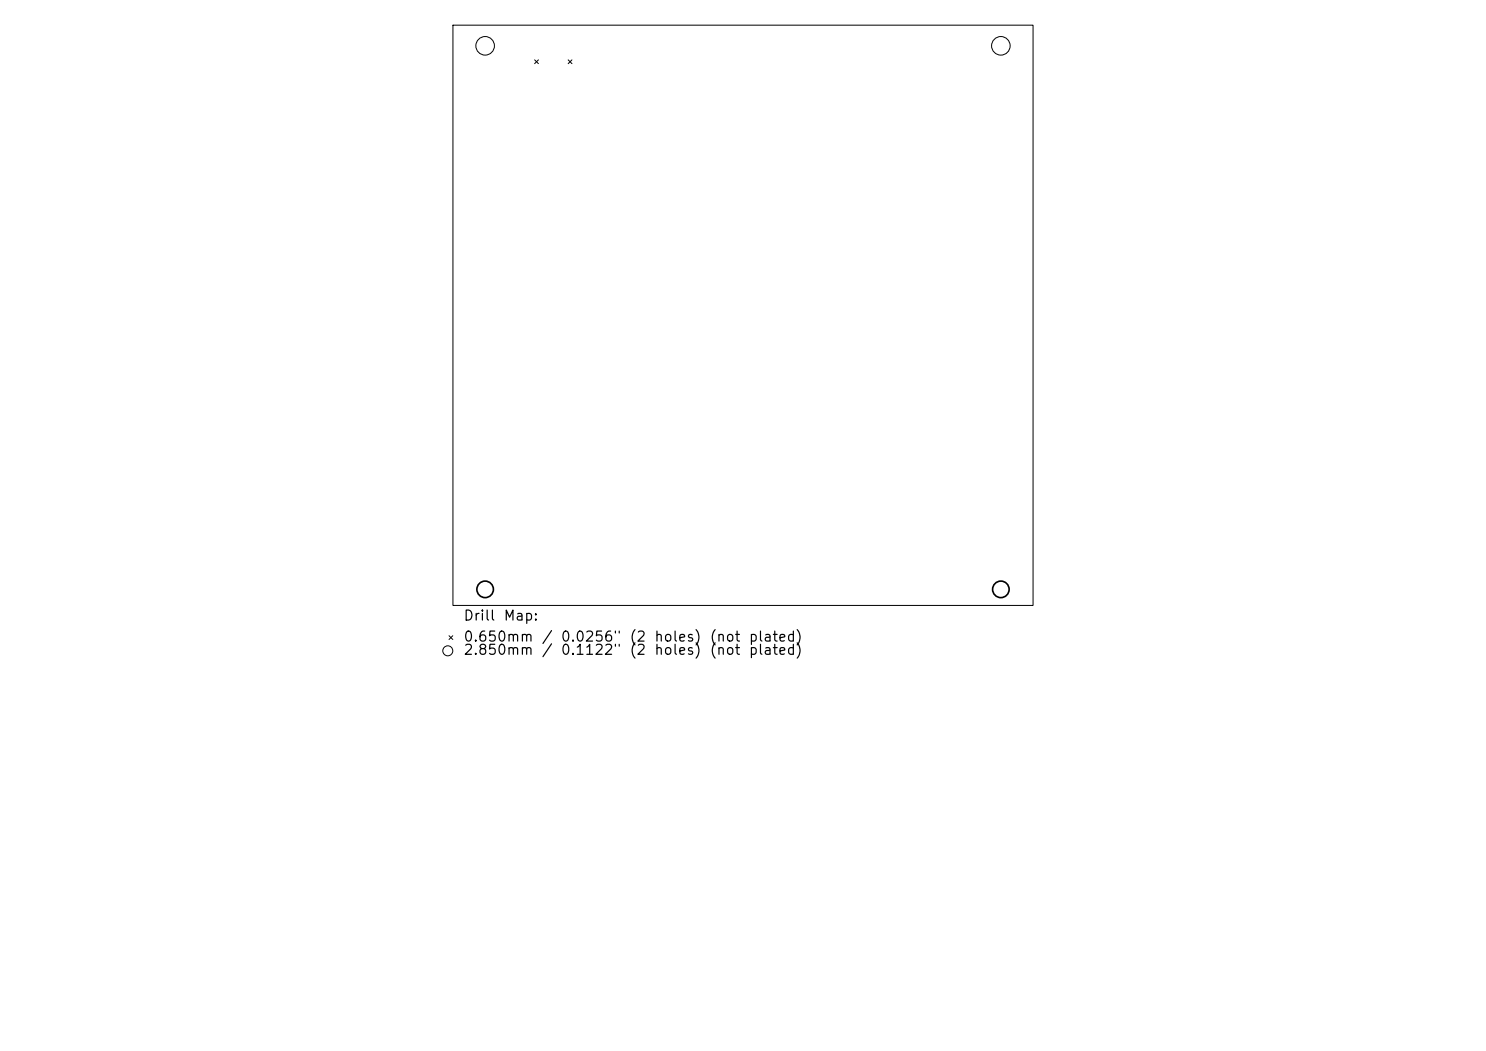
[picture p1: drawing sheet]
<svg xmlns="http://www.w3.org/2000/svg" width="297mm" height="210mm" viewBox="0 0 297 210" stroke-linecap="round" stroke-linejoin="round" font-family="sans-serif">
<defs><g id="words">
<g font-size="2">
<text x="92.5" y="124.5">Drill</text>
<text x="100.5" y="124.5">Map:</text>
<text x="92.5" y="128.7">0.650mm</text>
<text x="92.5" y="131.3">2.850mm</text>
<text x="108.1" y="128.7">/</text>
<text x="108.1" y="131.3">/</text>
<text x="111.9" y="128.7">0.0256&quot;</text>
<text x="111.9" y="131.3">0.1122&quot;</text>
<text x="125.7" y="128.7">(2</text>
<text x="125.7" y="131.3">(2</text>
<text x="130.6" y="128.7">holes)</text>
<text x="130.6" y="131.3">holes)</text>
<text x="141.7" y="128.7">(not</text>
<text x="141.7" y="131.3">(not</text>
<text x="149.5" y="128.7">plated)</text>
<text x="149.5" y="131.3">plated)</text>
</g>
</g></defs>
<g fill="none" stroke="#000" stroke-width=".2">
<path d="M90.5 5h116v116h-116zM106.9 12l.7 .7M107.6 12l-.7 .7M113.6 12l.7 .7M114.3 12l-.7 .7M89.7 127l.8 .8M90.5 127l-.8 .8"/>
<circle cx="97" cy="9.2" r="1.86"/>
<circle cx="200" cy="9.2" r="1.86"/>
<circle cx="89.5" cy="130" r="1"/>
</g>
<g fill="none" stroke="#000" stroke-width=".33">
<circle cx="97" cy="117.8" r="1.65"/>
<circle cx="200" cy="117.8" r="1.65"/>
</g>
<use href="#words"/>
</svg>
